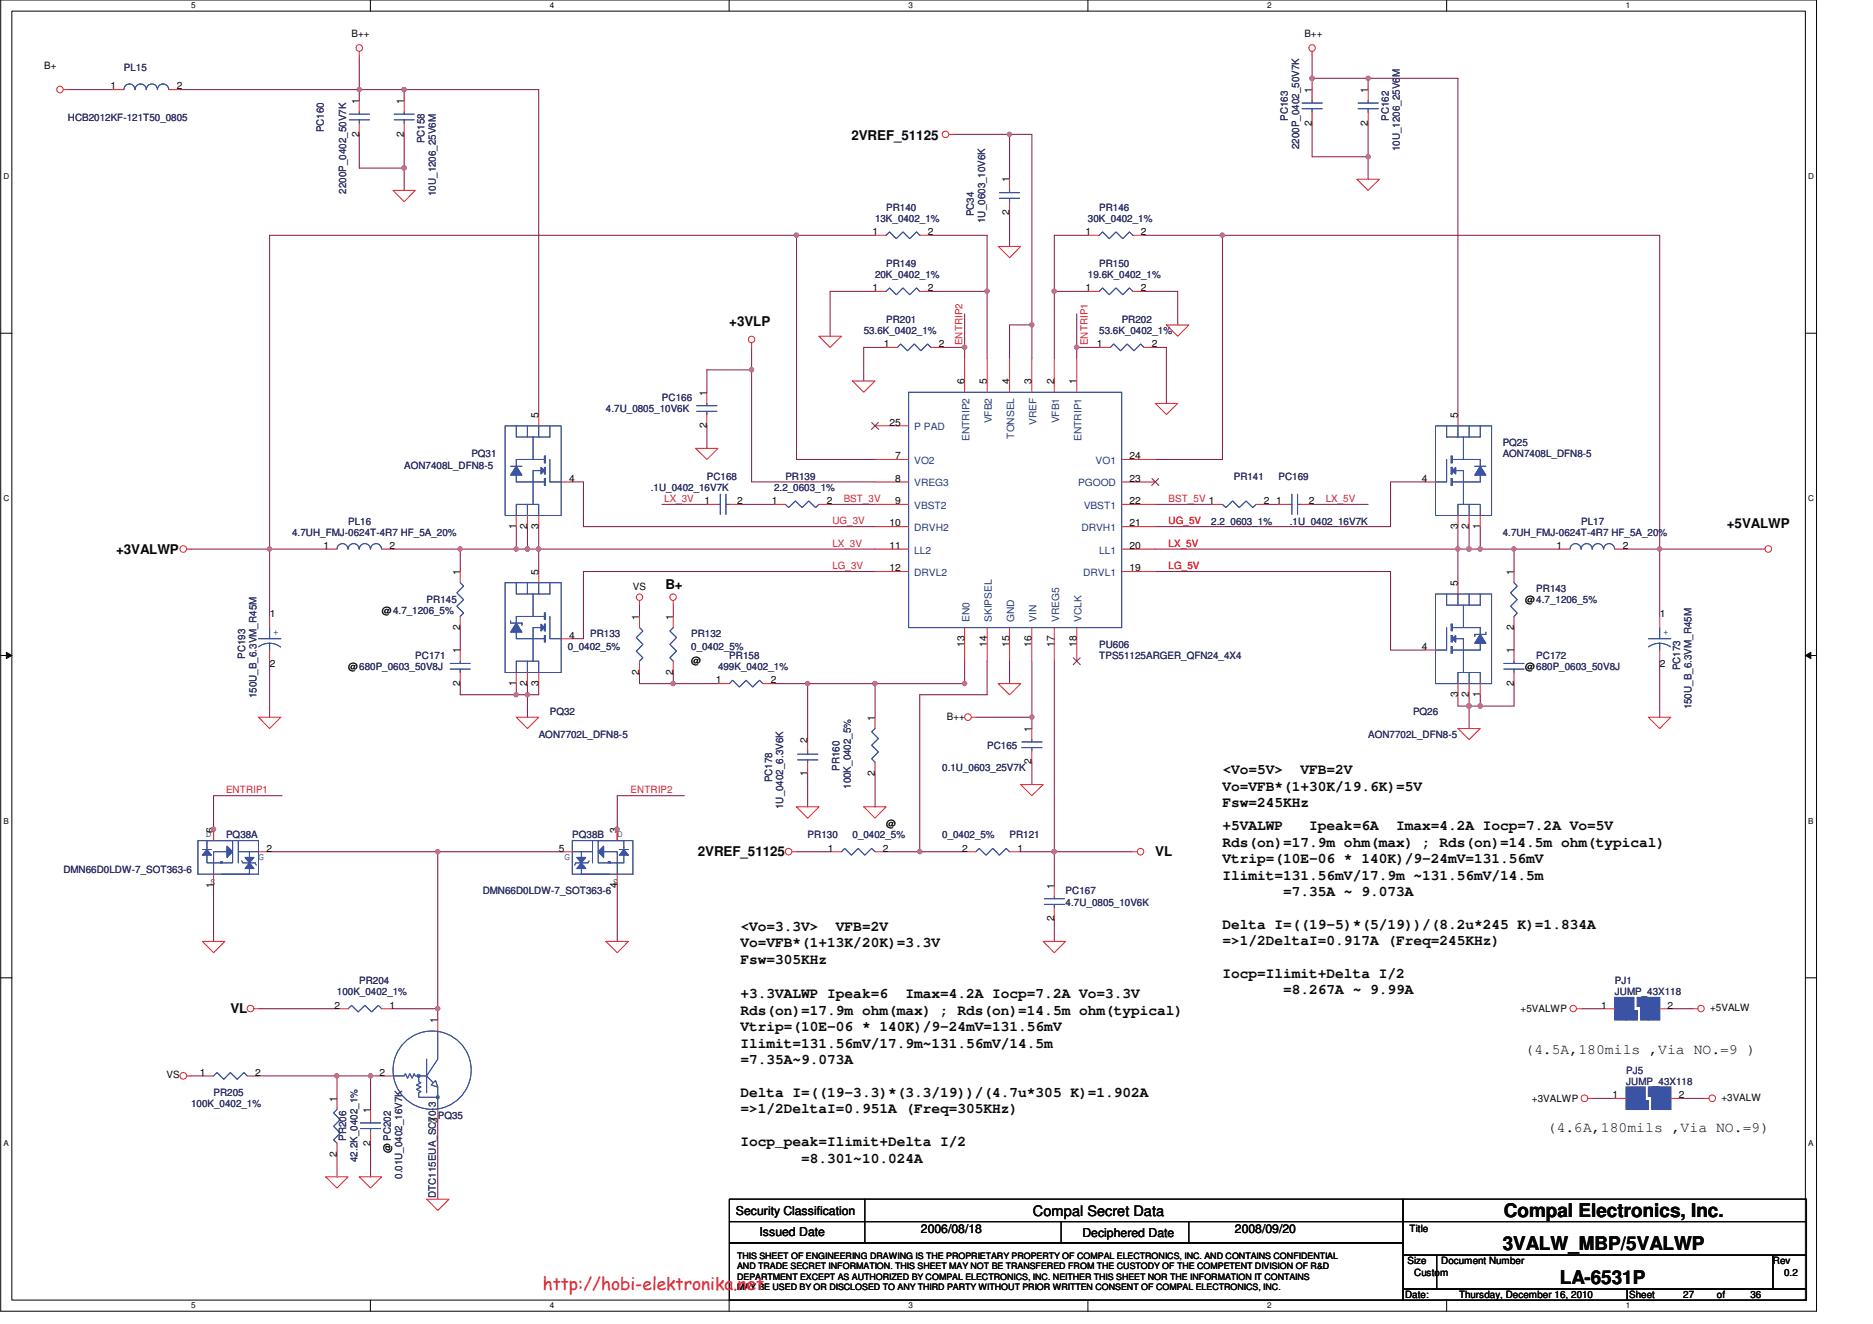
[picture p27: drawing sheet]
<svg xmlns="http://www.w3.org/2000/svg" width="420mm" height="297mm" viewBox="0 0 420 297" stroke-linecap="round" stroke-linejoin="round" font-family="sans-serif">
<defs><g id="words">
<g font-size="4.2" fill="#040505">
<text x="337.3" y="273">Compal Electronics, Inc.</text>
<text x="337.1" y="280.5">3VALW_MBP/5VALWP</text>
<text x="349.9" y="288.1">LA-6531P</text>
</g>
<text font-size="3.9" fill="#ed2024" x="121.7" y="289.4">http://hobi-elektronika.net</text>
<g font-size="3.3" fill="#040505">
<text x="274.2" y="173.7">&lt;Vo=5V&gt;</text>
<text x="291.8" y="173.7">VFB=2V</text>
<text x="274.2" y="177.4">Vo=VFB*(1+30K/19.6K)=5V</text>
<text x="274.2" y="181.1">Fsw=245KHz</text>
<text x="274.2" y="186.3">+5VALWP</text>
<text x="274.2" y="189.9">Rds(on)=17.9m ohm(max) ; Rds(on)=14.5m ohm(typical)</text>
<text x="293.7" y="186.3">Ipeak=6A</text>
<text x="313.2" y="186.3">Imax=4.2A Iocp=7.2A Vo=5V</text>
<text x="274.2" y="193.6">Vtrip=(10E-06 * 140K)/9-24mV=131.56mV</text>
<text x="274.2" y="197.3">Ilimit=131.56mV/17.9m ~131.56mV/14.5m</text>
<text x="287.9" y="201">=7.35A ~ 9.073A</text>
<text x="166.1" y="208.9">&lt;Vo=3.3V&gt;</text>
<text x="187.5" y="208.9">VFB=2V</text>
<text x="274.2" y="208.4">Delta I=((19-5)*(5/19))/(8.2u*245 K)=1.834A</text>
<text x="166.1" y="212.6">Vo=VFB*(1+13K/20K)=3.3V</text>
<text x="274.2" y="212.1">=&gt;1/2DeltaI=0.917A (Freq=245KHz)</text>
<text x="166.1" y="216.2">Fsw=305KHz</text>
<text x="274.2" y="219.4">Iocp=Ilimit+Delta I/2</text>
<text x="166.1" y="224">+3.3VALWP Ipeak=6</text>
<text x="166.1" y="227.7">Rds(on)=17.9m ohm(max) ; Rds(on)=14.5m ohm(typical)</text>
<text x="203.1" y="224">Imax=4.2A Iocp=7.2A Vo=3.3V</text>
<text x="287.9" y="223.1">=8.267A ~ 9.99A</text>
<text x="166.1" y="231.4">Vtrip=(10E-06 * 140K)/9-24mV=131.56mV</text>
<text x="166.1" y="235">Ilimit=131.56mV/17.9m~131.56mV/14.5m</text>
<text x="166.1" y="238.7">=7.35A~9.073A</text>
<text x="342.1" y="236.4">(4.5A,180mils ,Via NO.=9 )</text>
<text x="166.1" y="246.1">Delta I=((19-3.3)*(3.3/19))/(4.7u*305 K)=1.902A</text>
<text x="166.1" y="249.8">=&gt;1/2DeltaI=0.951A (Freq=305KHz)</text>
<text x="166.1" y="257.1">Iocp_peak=Ilimit+Delta I/2</text>
<text x="347.2" y="254">(4.6A,180mils ,Via NO.=9)</text>
<text x="179.7" y="260.8">=8.301~10.024A</text>
<text x="231.7" y="272.8">Compal Secret Data</text>
</g>
<g font-size="3" fill="#040505">
<text x="191" y="31.4">2VREF_51125</text>
<text x="163.6" y="73.2">+3VLP</text>
<text x="387.4" y="118.4">+5VALWP</text>
<text x="26" y="124.2">+3VALWP</text>
<text x="149.3" y="132.2">B+</text>
<text x="156.5" y="192.1">2VREF_51125</text>
<text x="259.2" y="192.1">VL</text>
<text x="51.7" y="227.3">VL</text>
</g>
<g font-size="2.8" fill="#040505">
<text x="165.1" y="272.5">Security Classification</text>
<text x="170.4" y="277.3">Issued Date</text>
<text x="206.6" y="276.6">2006/08/18</text>
<text x="242.8" y="277.6">Deciphered Date</text>
<text x="277" y="276.6">2008/09/20</text>
</g>
<g font-size="2.2" fill="#040505">
<text x="78.9" y="8.3">B++</text>
<text x="292.6" y="8.3">B++</text>
<text x="9.9" y="15.6">B+</text>
<text x="24.8" y="20.1">1</text>
<text x="39.7" y="20.1">2</text>
<text x="80.5" y="23.4" transform="rotate(-90 80.5 23.4)">1</text>
<text x="90.6" y="23.4" transform="rotate(-90 90.6 23.4)">1</text>
<text x="294.3" y="20.8" transform="rotate(-90 294.3 20.8)">1</text>
<text x="306.9" y="20.8" transform="rotate(-90 306.9 20.8)">1</text>
<text x="294.3" y="28.2" transform="rotate(-90 294.3 28.2)">2</text>
<text x="306.9" y="28.2" transform="rotate(-90 306.9 28.2)">2</text>
<text x="80.5" y="30.7" transform="rotate(-90 80.5 30.7)">2</text>
<text x="90.6" y="30.7" transform="rotate(-90 90.6 30.7)">2</text>
<text x="226.4" y="40.9" transform="rotate(-90 226.4 40.9)">1</text>
<text x="195.7" y="52.7">1</text>
<text x="208.1" y="52.7">2</text>
<text x="226.4" y="48.3" transform="rotate(-90 226.4 48.3)">2</text>
<text x="243.5" y="52.7">1</text>
<text x="255.9" y="52.7">2</text>
<text x="195.7" y="65.3">1</text>
<text x="208.1" y="65.3">2</text>
<text x="243.5" y="65.3">1</text>
<text x="255.9" y="65.3">2</text>
<text x="198.3" y="77.9">1</text>
<text x="210.6" y="77.9">2</text>
<text x="246" y="77.9">1</text>
<text x="258.4" y="77.9">2</text>
<text x="158.5" y="88.7" transform="rotate(-90 158.5 88.7)">1</text>
<text x="216.4" y="86.2" transform="rotate(-90 216.4 86.2)">6</text>
<text x="221.4" y="86.2" transform="rotate(-90 221.4 86.2)">5</text>
<text x="226.4" y="86.2" transform="rotate(-90 226.4 86.2)">4</text>
<text x="231.4" y="86.2" transform="rotate(-90 231.4 86.2)">3</text>
<text x="236.5" y="86.2" transform="rotate(-90 236.5 86.2)">2</text>
<text x="241.5" y="86.2" transform="rotate(-90 241.5 86.2)">1</text>
<text x="120.8" y="93.8" transform="rotate(-90 120.8 93.8)">5</text>
<text x="199.5" y="95.5">25</text>
<text x="327" y="93.8" transform="rotate(-90 327 93.8)">5</text>
<text x="158.5" y="96.1" transform="rotate(-90 158.5 96.1)">2</text>
<text x="200.8" y="103">7</text>
<text x="253.4" y="103">24</text>
<text x="127.7" y="108.1">4</text>
<text x="158" y="113.1">1</text>
<text x="165.4" y="113.1">2</text>
<text x="173.1" y="113.1">1</text>
<text x="185.5" y="113.1">2</text>
<text x="200.8" y="108.1">8</text>
<text x="200.8" y="113.1">9</text>
<text x="253.4" y="113.1">22</text>
<text x="253.4" y="108.1">23</text>
<text x="283.5" y="113.1">2</text>
<text x="286.3" y="113.1">1</text>
<text x="293.6" y="113.1">2</text>
<text x="319" y="108.1">4</text>
<text x="115.8" y="118.7" transform="rotate(-90 115.8 118.7)">1</text>
<text x="118.3" y="118.7" transform="rotate(-90 118.3 118.7)">2</text>
<text x="120.8" y="118.7" transform="rotate(-90 120.8 118.7)">3</text>
<text x="199.5" y="118.1">10</text>
<text x="253.4" y="118.1">21</text>
<text x="327" y="118.7" transform="rotate(-90 327 118.7)">3</text>
<text x="329.5" y="118.7" transform="rotate(-90 329.5 118.7)">2</text>
<text x="332" y="118.7" transform="rotate(-90 332 118.7)">1</text>
<text x="72.5" y="123.1">1</text>
<text x="87.4" y="123.1">2</text>
<text x="199.5" y="123.1">11</text>
<text x="253.4" y="123.1">20</text>
<text x="349.2" y="123.1">1</text>
<text x="364" y="123.1">2</text>
<text x="103.2" y="128.9" transform="rotate(-90 103.2 128.9)">1</text>
<text x="120.8" y="128.9" transform="rotate(-90 120.8 128.9)">5</text>
<text x="199.5" y="128.2">12</text>
<text x="253.4" y="128.2">19</text>
<text x="327" y="131.5" transform="rotate(-90 327 131.5)">5</text>
<text x="339.6" y="128.9" transform="rotate(-90 339.6 128.9)">1</text>
<text x="85.6" y="137.8">@4.7_1206_5%</text>
<text x="142" y="132.3">VS</text>
<text x="342.1" y="135.3">@4.7_1206_5%</text>
<text x="60.5" y="138.5">1</text>
<text x="103.2" y="141.4" transform="rotate(-90 103.2 141.4)">2</text>
<text x="127.7" y="143.3">4</text>
<text x="143.4" y="139" transform="rotate(-90 143.4 139)">1</text>
<text x="151" y="139" transform="rotate(-90 151 139)">1</text>
<text x="339.6" y="141.4" transform="rotate(-90 339.6 141.4)">2</text>
<text x="372.4" y="138.5">1</text>
<text x="60.5" y="149.6">2</text>
<text x="103.2" y="146.6" transform="rotate(-90 103.2 146.6)">1</text>
<text x="155.1" y="148.9">@</text>
<text x="216.4" y="145.1" transform="rotate(-90 216.4 145.1)">13</text>
<text x="221.4" y="145.1" transform="rotate(-90 221.4 145.1)">14</text>
<text x="226.4" y="145.1" transform="rotate(-90 226.4 145.1)">15</text>
<text x="231.4" y="145.1" transform="rotate(-90 231.4 145.1)">16</text>
<text x="236.5" y="145.1" transform="rotate(-90 236.5 145.1)">17</text>
<text x="241.5" y="145.1" transform="rotate(-90 241.5 145.1)">18</text>
<text x="319" y="145.8">4</text>
<text x="339.6" y="146.6" transform="rotate(-90 339.6 146.6)">1</text>
<text x="372.4" y="149.6">2</text>
<text x="78.1" y="150.4">@680P_0603_50V8J</text>
<text x="103.2" y="153.9" transform="rotate(-90 103.2 153.9)">2</text>
<text x="115.8" y="153.9" transform="rotate(-90 115.8 153.9)">1</text>
<text x="118.3" y="153.9" transform="rotate(-90 118.3 153.9)">2</text>
<text x="120.8" y="153.9" transform="rotate(-90 120.8 153.9)">3</text>
<text x="143.4" y="151.4" transform="rotate(-90 143.4 151.4)">2</text>
<text x="151" y="151.4" transform="rotate(-90 151 151.4)">2</text>
<text x="160.6" y="153.3">1</text>
<text x="172.9" y="153.3">2</text>
<text x="339.6" y="153.9" transform="rotate(-90 339.6 153.9)">2</text>
<text x="342.1" y="150.4">@680P_0603_50V8J</text>
<text x="196.2" y="161.7" transform="rotate(-90 196.2 161.7)">1</text>
<text x="212.4" y="161.5">B++</text>
<text x="327" y="156.4" transform="rotate(-90 327 156.4)">3</text>
<text x="329.5" y="156.4" transform="rotate(-90 329.5 156.4)">2</text>
<text x="332" y="156.4" transform="rotate(-90 332 156.4)">1</text>
<text x="181.1" y="166.7" transform="rotate(-90 181.1 166.7)">2</text>
<text x="231.4" y="164.2" transform="rotate(-90 231.4 164.2)">1</text>
<text x="231.4" y="171.5" transform="rotate(-90 231.4 171.5)">2</text>
<text x="181.1" y="174" transform="rotate(-90 181.1 174)">1</text>
<text x="196.2" y="174" transform="rotate(-90 196.2 174)">2</text>
<text x="198.8" y="185.6">@</text>
<text x="47.9" y="186.8" transform="rotate(-90 47.9 186.8)">6</text>
<text x="59.8" y="191.1">2</text>
<text x="125.3" y="191.1">5</text>
<text x="138.4" y="186.8" transform="rotate(-90 138.4 186.8)">3</text>
<text x="185.7" y="191.1">1</text>
<text x="198.1" y="191.1">2</text>
<text x="215.8" y="191.1">2</text>
<text x="228.2" y="191.1">1</text>
<text x="47.9" y="199.2" transform="rotate(-90 47.9 199.2)">1</text>
<text x="138.4" y="199.2" transform="rotate(-90 138.4 199.2)">4</text>
<text x="236.5" y="199.4" transform="rotate(-90 236.5 199.4)">1</text>
<text x="236.5" y="206.7" transform="rotate(-90 236.5 206.7)">2</text>
<text x="75" y="226.3">2</text>
<text x="87.4" y="226.3">1</text>
<text x="341.1" y="227.1">+5VALWP</text>
<text x="359.2" y="226.3">1</text>
<text x="374.1" y="226.3">2</text>
<text x="383.6" y="226.8">+5VALW</text>
<text x="98.2" y="229.5" transform="rotate(-90 98.2 229.5)">1</text>
<text x="37.4" y="241.9">VS</text>
<text x="44.9" y="241.3">1</text>
<text x="57.2" y="241.3">2</text>
<text x="85.1" y="241.3">2</text>
<text x="75.6" y="247.1" transform="rotate(-90 75.6 247.1)">1</text>
<text x="83.1" y="249.7" transform="rotate(-90 83.1 249.7)">1</text>
<text x="98.2" y="252" transform="rotate(-90 98.2 252)">3</text>
<text x="343.7" y="247.2">+3VALWP</text>
<text x="361.7" y="246.4">1</text>
<text x="376.6" y="246.4">2</text>
<text x="386.2" y="246.9">+3VALW</text>
<text x="83.1" y="257" transform="rotate(-90 83.1 257)">2</text>
<text x="75.6" y="259.5" transform="rotate(-90 75.6 259.5)">2</text>
<text x="87.7" y="258.7" transform="rotate(-90 87.7 258.7)">@ PC202</text>
<text x="316.2" y="276.4">Title</text>
<text x="315.7" y="283.6">Size</text>
<text x="317.2" y="286.2">Custom</text>
<text x="323.3" y="283.6">Document Number</text>
<text x="397.7" y="283.6">Rev</text>
<text x="400.2" y="286.2">0.2</text>
<text x="315.2" y="291.2">Date:</text>
<text x="327.3" y="291.2">Thursday, December 16, 2010</text>
<text x="365.5" y="291.2">Sheet</text>
<text x="377.6" y="291.2">27</text>
<text x="385.1" y="291.2">of</text>
<text x="392.7" y="291.2">36</text>
</g>
<g font-size="2.2" fill="#2d2d72">
<text x="27.8" y="15.8">PL15</text>
<text x="15.2" y="27.2">HCB2012KF-121T50_0805</text>
<text x="72.6" y="29.7" transform="rotate(-90 72.6 29.7)">PC160</text>
<text x="288.9" y="27.1" transform="rotate(-90 288.9 27.1)">PC163</text>
<text x="311.5" y="27.1" transform="rotate(-90 311.5 27.1)">PC162</text>
<text x="95.2" y="32.2" transform="rotate(-90 95.2 32.2)">PC158</text>
<text x="291.4" y="33.4" transform="rotate(-90 291.4 33.4)">2200P_0402_50V7K</text>
<text x="314" y="34" transform="rotate(-90 314 34)">10U_1206_25V6M</text>
<text x="77.7" y="43.5" transform="rotate(-90 77.7 43.5)">2200P_0402_50V7K</text>
<text x="97.8" y="44" transform="rotate(-90 97.8 44)">10U_1206_25V6M</text>
<text x="198.8" y="47.3">PR140</text>
<text x="246.6" y="47.3">PR146</text>
<text x="196.3" y="49.8">13K_0402_1%</text>
<text x="218.5" y="48.5" transform="rotate(-90 218.5 48.5)">PC34</text>
<text x="221" y="50" transform="rotate(-90 221 50)">1U_0603_10V6K</text>
<text x="244" y="49.8">30K_0402_1%</text>
<text x="198.8" y="59.9">PR149</text>
<text x="246.6" y="59.9">PR150</text>
<text x="196.3" y="62.4">20K_0402_1%</text>
<text x="244" y="62.4">19.6K_0402_1%</text>
<text x="193.7" y="74.9">53.6K_0402_1%</text>
<text x="198.8" y="72.4">PR201</text>
<text x="246.6" y="74.9">53.6K_0402_1%</text>
<text x="251.6" y="72.4">PR202</text>
<text x="135.9" y="92.5">4.7U_0805_10V6K</text>
<text x="148.5" y="90">PC166</text>
<text x="337.1" y="100.1">PQ25</text>
<text x="90.7" y="105.1">AON7408L_DFN8-5</text>
<text x="105.7" y="102.6">PQ31</text>
<text x="158.6" y="107.6">PC168</text>
<text x="176.2" y="107.6">PR139</text>
<text x="276.8" y="107.6">PR141</text>
<text x="286.8" y="107.6">PC169</text>
<text x="337.1" y="102.6">AON7408L_DFN8-5</text>
<text x="146" y="110.2">.1U_0402_16V7K</text>
<text x="173.6" y="110.2">2.2_0603_1%</text>
<text x="78.1" y="117.7">PL16</text>
<text x="271.7" y="117.7">2.2_0603_1%</text>
<text x="289.3" y="117.7">.1U_0402_16V7K</text>
<text x="354.7" y="117.7">PL17</text>
<text x="65.5" y="120.2">4.7UH_FMJ-0624T-4R7 HF_5A_20%</text>
<text x="337.1" y="120.2">4.7UH_FMJ-0624T-4R7 HF_5A_20%</text>
<text x="95.7" y="135.3">PR145</text>
<text x="344.6" y="132.8">PR143</text>
<text x="132.4" y="142.8">PR133</text>
<text x="155.1" y="142.8">PR132</text>
<text x="55" y="147.8" transform="rotate(-90 55 147.8)">PC193</text>
<text x="93.2" y="147.9">PC171</text>
<text x="127.4" y="145.8">0_0402_5%</text>
<text x="155.1" y="145.8">0_0402_5%</text>
<text x="163.6" y="147.9">PR158</text>
<text x="246.6" y="145.3">PU606</text>
<text x="246.6" y="147.9">TPS51125ARGER_QFN24_4X4</text>
<text x="344.6" y="147.9">PC172</text>
<text x="161.1" y="150.4">499K_0402_1%</text>
<text x="376.9" y="150.4" transform="rotate(-90 376.9 150.4)">PC173</text>
<text x="57.5" y="156.6" transform="rotate(-90 57.5 156.6)">150U_B_6.3VM_R45M</text>
<text x="123.3" y="160.4">PQ32</text>
<text x="317" y="160.4">PQ26</text>
<text x="379.4" y="159.2" transform="rotate(-90 379.4 159.2)">150U_B_6.3VM_R45M</text>
<text x="120.9" y="165.5">AON7702L_DFN8-5</text>
<text x="221.4" y="168">PC165</text>
<text x="306.9" y="165.5">AON7702L_DFN8-5</text>
<text x="188.3" y="173" transform="rotate(-90 188.3 173)">PR160</text>
<text x="211.4" y="173">0.1U_0603_25V7K</text>
<text x="173.2" y="175.5" transform="rotate(-90 173.2 175.5)">PC178</text>
<text x="190.8" y="177" transform="rotate(-90 190.8 177)">100K_0402_5%</text>
<text x="175.7" y="181.5" transform="rotate(-90 175.7 181.5)">1U_0402_6.3V6K</text>
<text x="50.7" y="188.1">PQ38A</text>
<text x="128.4" y="188.1">PQ38B</text>
<text x="181.2" y="188.1">PR130</text>
<text x="191.2" y="188.1">0_0402_5%</text>
<text x="211.4" y="188.1">0_0402_5%</text>
<text x="226.5" y="188.1">PR121</text>
<text x="14.2" y="195.9">DMN66D0LDW-7_SOT363-6</text>
<text x="108.3" y="200.7">DMN66D0LDW-7_SOT363-6</text>
<text x="239" y="200.7">PC167</text>
<text x="239" y="203.2">4.7U_0805_10V6K</text>
<text x="80.6" y="220.8">PR204</text>
<text x="362.2" y="220.8">PJ1</text>
<text x="75.6" y="223.3">100K_0402_1%</text>
<text x="362.2" y="223.3">JUMP_43X118</text>
<text x="47.9" y="245.9">PR205</text>
<text x="364.8" y="240.9">PJ5</text>
<text x="364.8" y="243.4">JUMP_43X118</text>
<text x="42.9" y="248.5">100K_0402_1%</text>
<text x="98.2" y="251">PQ35</text>
<text x="77.7" y="256" transform="rotate(-90 77.7 256)">PR206</text>
<text x="80.2" y="260.7" transform="rotate(-90 80.2 260.7)">42.2K_0402_1%</text>
<text x="90.2" y="264.5" transform="rotate(-90 90.2 264.5)">0.01U_0402_16V7K</text>
<text x="97.8" y="268.8" transform="rotate(-90 97.8 268.8)">DTC115EUA_SC70-3</text>
</g>
<g font-size="2.2" fill="#ec2426">
<text x="215.9" y="77.4" transform="rotate(-90 215.9 77.4)">ENTRIP2</text>
<text x="244" y="77.4" transform="rotate(-90 244 77.4)">ENTRIP1</text>
<text x="149" y="112.6">LX_3V</text>
<text x="189.3" y="112.6">BST_3V</text>
<text x="262.2" y="112.6">BST_5V 1</text>
<text x="297.4" y="112.6">LX_5V</text>
<text x="186.7" y="117.6">UG_3V</text>
<text x="262.2" y="117.6">UG_5V</text>
<text x="186.7" y="122.7">LX_3V</text>
<text x="262.2" y="122.7">LX_5V</text>
<text x="186.7" y="127.7">LG_3V</text>
<text x="262.2" y="127.7">LG_5V</text>
<text x="50.7" y="178">ENTRIP1</text>
<text x="141.5" y="178">ENTRIP2</text>
</g>
<g font-size="2.2" fill="#1d437e">
<text x="222.5" y="95" transform="rotate(-90 222.5 95)">VFB2</text>
<text x="232.5" y="95.4" transform="rotate(-90 232.5 95.4)">VREF</text>
<text x="237.6" y="95" transform="rotate(-90 237.6 95)">VFB1</text>
<text x="205.1" y="96.6">P PAD</text>
<text x="217.5" y="98.9" transform="rotate(-90 217.5 98.9)">ENTRIP2</text>
<text x="227.5" y="98.4" transform="rotate(-90 227.5 98.4)">TONSEL</text>
<text x="242.6" y="98.9" transform="rotate(-90 242.6 98.9)">ENTRIP1</text>
<text x="205.1" y="104.1">VO2</text>
<text x="245.8" y="104.1">VO1</text>
<text x="205.1" y="109.1">VREG3</text>
<text x="241.8" y="109.1">PGOOD</text>
<text x="205.1" y="114.2">VBST2</text>
<text x="205.1" y="119.2">DRVH2</text>
<text x="242.6" y="119.2">DRVH1</text>
<text x="243.1" y="114.2">VBST1</text>
<text x="205.1" y="124.2">LL2</text>
<text x="246.5" y="124.2">LL1</text>
<text x="205.1" y="129.2">DRVL2</text>
<text x="243" y="129.2">DRVL1</text>
<text x="217.5" y="139.5" transform="rotate(-90 217.5 139.5)">EN0</text>
<text x="222.5" y="139.5" transform="rotate(-90 222.5 139.5)">SKIPSEL</text>
<text x="227.5" y="139.5" transform="rotate(-90 227.5 139.5)">GND</text>
<text x="232.5" y="139.5" transform="rotate(-90 232.5 139.5)">VIN</text>
<text x="237.6" y="139.5" transform="rotate(-90 237.6 139.5)">VREG5</text>
<text x="242.6" y="139.5" transform="rotate(-90 242.6 139.5)">VCLK</text>
</g>
<g font-size="2.2" fill="#3a53a4">
<text x="61.2" y="142.4">+</text>
<text x="373.1" y="142.4">+</text>
<text x="46.2" y="187.9">D</text>
<text x="138.5" y="187.9">D</text>
<text x="58" y="192.9">G</text>
<text x="126.6" y="192.9">G</text>
<text x="47.1" y="198.5">S</text>
<text x="137.4" y="198.5">S</text>
</g>
<g font-size="2" fill="#040505">
<text x="165.3" y="282.4">THIS SHEET OF ENGINEERING DRAWING IS THE PROPRIETARY PROPERTY OF COMPAL ELECTRONICS, INC. AND CONTAINS CONFIDENTIAL</text>
<text x="165.3" y="284.8">AND TRADE SECRET INFORMATION. THIS SHEET MAY NOT BE TRANSFERED FROM THE CUSTODY OF THE COMPETENT DIVISION OF R&amp;D</text>
<text x="165.3" y="287.1">DEPARTMENT EXCEPT AS AUTHORIZED BY COMPAL ELECTRONICS, INC. NEITHER THIS SHEET NOR THE INFORMATION IT CONTAINS</text>
<text x="165.3" y="289.4">MAY BE USED BY OR DISCLOSED TO ANY THIRD PARTY WITHOUT PRIOR WRITTEN CONSENT OF COMPAL ELECTRONICS, INC.</text>
</g>
<g font-size="1.8" fill="#040505">
<text x="42.9" y="1.9">5</text>
<text x="123.3" y="1.9">4</text>
<text x="203.8" y="1.9">3</text>
<text x="284.3" y="1.9">2</text>
<text x="364.7" y="1.9">1</text>
<text x=".8" y="40.2">D</text>
<text x="405.6" y="40.2">D</text>
<text x=".8" y="112.5">C</text>
<text x="405.6" y="112.5">C</text>
<text x=".8" y="184.8">B</text>
<text x="405.6" y="184.8">B</text>
<text x=".8" y="257.1">A</text>
<text x="405.6" y="257.1">A</text>
<text x="42.9" y="293.5">5</text>
<text x="123.3" y="293.5">4</text>
<text x="203.8" y="293.5">3</text>
<text x="284.3" y="293.5">2</text>
<text x="364.7" y="293.5">1</text>
</g>
</g></defs>
<path d="M.2 0h407.3v294.2h-407.3zM2.7 2.5h402.3v289.2h-402.3z" fill="none" stroke="#040505" stroke-width=".22"/>
<g fill="#fff">
<path d="M42.9 .3h.9v1.9h-.9z"/>
<path d="M42.9 291.9h.9v2h-.9z"/>
</g>
<path d="M83.1 0v2.5M83.1 291.7v2.5" fill="none" stroke="#040505" stroke-width=".22"/>
<g fill="#fff">
<path d="M123.3 .3h1v1.9h-1z"/>
<path d="M123.3 291.9h1v2h-1z"/>
</g>
<path d="M163.6 0v2.5M163.6 291.7v2.5" fill="none" stroke="#040505" stroke-width=".22"/>
<g fill="#fff">
<path d="M203.8 .3h1v1.9h-1z"/>
<path d="M203.8 291.9h1v2h-1z"/>
</g>
<path d="M244 0v2.5M244 291.7v2.5" fill="none" stroke="#040505" stroke-width=".22"/>
<g fill="#fff">
<path d="M284.3 .3h.9v1.9h-.9z"/>
<path d="M284.3 291.9h.9v2h-.9z"/>
</g>
<path d="M324.5 0v2.5M324.5 291.7v2.5" fill="none" stroke="#040505" stroke-width=".22"/>
<g fill="#fff">
<path d="M364.7 .3h1v1.9h-1z"/>
<path d="M364.7 291.9h1v2h-1z"/>
<path d="M.8 38.6h1.3v2h-1.3z"/>
<path d="M405.6 38.6h1.3v2h-1.3z"/>
<path d="M.8 110.9h1.3v2h-1.3z"/>
<path d="M405.6 110.9h1.3v2h-1.3z"/>
</g>
<path d="M.2 74.8h2.5M405 74.8h2.5" fill="none" stroke="#040505" stroke-width=".22"/>
<g fill="#fff">
<path d="M.8 183.2h1.2v2h-1.2z"/>
<path d="M405.6 183.2h1.2v2h-1.2z"/>
</g>
<path d="M.2 147.1h2.5M405 147.1h2.5" fill="none" stroke="#040505" stroke-width=".22"/>
<path d="M1.4 146.3l1.3 .8-1.3 .6z" fill="#040505"/>
<path d="M1.4 146.3l1.3 .8-1.3 .6z" fill="none" stroke="#040505" stroke-width=".22"/>
<path d="M405 147.1l1.2-.8v1.4z" fill="#040505"/>
<path d="M405 147.1l1.2-.8v1.4z" fill="none" stroke="#040505" stroke-width=".22"/>
<g fill="#fff">
<path d="M.8 255.5h1.2v2h-1.2z"/>
<path d="M405.6 255.5h1.2v2h-1.2z"/>
</g>
<path d="M.2 219.4h2.5M405 219.4h2.5" fill="none" stroke="#040505" stroke-width=".22"/>
<path d="M221.4 52.8v12.6h-12.5M151 153.4h10.1M354.7 226.3h5M374.8 226.3h5M357.2 246.4h5M377.3 246.4h5" fill="none" stroke="#7f1542" stroke-width=".22"/>
<circle cx="151" cy="153.3" r=".48" fill="#b8529f"/>
<circle cx="151" cy="153.3" r=".48" fill="none" stroke="#b8529f" stroke-width=".22"/>
<path d="M306.9 27.6v12.6" fill="none" stroke="#7f1542" stroke-width=".22"/>
<circle cx="306.9" cy="35.2" r=".48" fill="#b8529f"/>
<circle cx="306.9" cy="35.2" r=".48" fill="none" stroke="#b8529f" stroke-width=".22"/>
<path d="M181.2 173.5v7.5M83.1 241.4v7.5" fill="none" stroke="#7f1542" stroke-width=".22"/>
<circle cx="83.1" cy="241.4" r=".49" fill="#b8529f"/>
<circle cx="83.1" cy="241.4" r=".49" fill="none" stroke="#b8529f" stroke-width=".22"/>
<path d="M259.2 113.2h12.5M130.9 128.2h65.4M329.6 155.9v2.5M75.6 241.4h7.5M75.6 259v5M83.1 256.5v7.5" fill="none" stroke="#7f1542" stroke-width=".22"/>
<circle cx="329.5" cy="158.4" r=".49" fill="#b8529f"/>
<circle cx="329.5" cy="158.4" r=".49" fill="none" stroke="#b8529f" stroke-width=".22"/>
<path d="M130.9 118.2h65.4M329.6 158.4v5M332.1 155.9v2.5" fill="none" stroke="#7f1542" stroke-width=".22"/>
<circle cx="329.5" cy="158.4" r=".49" fill="#b8529f"/>
<circle cx="329.5" cy="158.4" r=".49" fill="none" stroke="#b8529f" stroke-width=".22"/>
<path d="M306.9 17.6h20.2M15.2 20.1h10.1M211.4 77.9h5v2.5M158.6 95.5v5.1M166.1 113.2h7.5M120.9 123.2v5M259.2 123.2h67.9" fill="none" stroke="#7f1542" stroke-width=".22"/>
<circle cx="306.9" cy="17.6" r=".47" fill="#b8529f"/>
<circle cx="306.9" cy="17.6" r=".47" fill="none" stroke="#b8529f" stroke-width=".22"/>
<path d="M256.6 52.8h17.6M196.3 65.4h-10.1v10M198.8 77.9h-5.1v7.6M158.6 83h10M120.9 123.2h75.4" fill="none" stroke="#7f1542" stroke-width=".22"/>
<circle cx="120.8" cy="123.2" r=".49" fill="#b8529f"/>
<circle cx="120.8" cy="123.2" r=".49" fill="none" stroke="#b8529f" stroke-width=".22"/>
<path d="M120.9 20.1v72.9M213.9 30.1h12.6v10.1M226.5 47.8v7.5M168.6 77.9v5.1M158.6 83v5M130.9 128.2v15.1M372.3 123.2v15.1" fill="none" stroke="#7f1542" stroke-width=".22"/>
<circle cx="226.4" cy="30.1" r=".47" fill="#b8529f"/>
<circle cx="226.4" cy="30.1" r=".47" fill="none" stroke="#b8529f" stroke-width=".22"/>
<path d="M236.5 191.1v7.5" fill="none" stroke="#7f1542" stroke-width=".22"/>
<circle cx="236.5" cy="191.1" r=".49" fill="#b8529f"/>
<circle cx="236.5" cy="191.1" r=".49" fill="none" stroke="#b8529f" stroke-width=".22"/>
<path d="M90.7 37.7v5M261.7 77.9v12.6M259.2 103.1h15M218.9 160.9h12.6M236.5 206.2v5" fill="none" stroke="#7f1542" stroke-width=".22"/>
<circle cx="90.7" cy="37.7" r=".48" fill="#b8529f"/>
<circle cx="90.7" cy="37.7" r=".48" fill="none" stroke="#b8529f" stroke-width=".22"/>
<path d="M236.5 52.8v27.6M236.5 65.4h7.5M196.3 153.4v7.5M372.3 148.3v12.6M58 226.3h17.6" fill="none" stroke="#7f1542" stroke-width=".22"/>
<circle cx="236.5" cy="65.3" r=".49" fill="#b8529f"/>
<circle cx="236.5" cy="65.3" r=".49" fill="none" stroke="#b8529f" stroke-width=".22"/>
<path d="M118.3 155.9v5" fill="none" stroke="#7f1542" stroke-width=".22"/>
<circle cx="118.3" cy="155.9" r=".47" fill="#b8529f"/>
<circle cx="118.3" cy="155.9" r=".47" fill="none" stroke="#b8529f" stroke-width=".22"/>
<path d="M274.2 52.8v50.3M128.4 108.1h2.5M364.8 123.2h7.5" fill="none" stroke="#7f1542" stroke-width=".22"/>
<circle cx="274.2" cy="52.8" r=".49" fill="#b8529f"/>
<circle cx="274.2" cy="52.8" r=".49" fill="none" stroke="#b8529f" stroke-width=".22"/>
<path d="M60.5 52.8h118.2M236.5 52.8h7.5M274.2 52.8h98.1M256.6 65.4h7.6v7.5M259.2 77.9h2.5M311.9 108.1v10.1h-52.7M329.6 123.2h-2.5v7.5M339.6 123.2h10.1M120.9 153.4v2.5h-2.6M128.4 143.3h2.5M196.3 173.5v7.5" fill="none" stroke="#7f1542" stroke-width=".22"/>
<circle cx="329.5" cy="123.2" r=".49" fill="#b8529f"/>
<circle cx="329.5" cy="123.2" r=".49" fill="none" stroke="#b8529f" stroke-width=".22"/>
<circle cx="327" cy="123.2" r=".48" fill="#b8529f"/>
<circle cx="327" cy="123.2" r=".48" fill="none" stroke="#b8529f" stroke-width=".22"/>
<path d="M80.6 37.7h10.1M231.5 30.1v42.8M178.7 52.8h17.6M372.3 52.8v70.4M148.5 113.2h10.1M294.3 113.2h12.6M311.9 108.1h7.6M118.3 153.4v2.5h-2.5M221.4 148.3v7.6h-15.1M231.5 148.3v12.6M231.5 171v5" fill="none" stroke="#7f1542" stroke-width=".22"/>
<circle cx="90.7" cy="37.7" r=".48" fill="#b8529f"/>
<circle cx="90.7" cy="37.7" r=".48" fill="none" stroke="#b8529f" stroke-width=".22"/>
<path d="M216.4 70.4v7.5M186.2 113.2h10.1" fill="none" stroke="#7f1542" stroke-width=".22"/>
<circle cx="216.4" cy="77.9" r=".49" fill="#b8529f"/>
<circle cx="216.4" cy="77.9" r=".49" fill="none" stroke="#b8529f" stroke-width=".22"/>
<path d="M98.2 191.1v35.2" fill="none" stroke="#7f1542" stroke-width=".22"/>
<circle cx="98.2" cy="226.3" r=".48" fill="#b8529f"/>
<circle cx="98.2" cy="226.3" r=".48" fill="none" stroke="#b8529f" stroke-width=".22"/>
<circle cx="98.2" cy="191.1" r=".49" fill="#b8529f"/>
<circle cx="98.2" cy="191.1" r=".49" fill="none" stroke="#b8529f" stroke-width=".22"/>
<path d="M306.9 17.6v2.5M90.7 20.1v2.5M226.5 30.1h5M178.7 52.8v50.3M60.5 123.2v15.1M259.2 128.2h52.7" fill="none" stroke="#7f1542" stroke-width=".22"/>
<circle cx="178.7" cy="52.8" r=".49" fill="#b8529f"/>
<circle cx="178.7" cy="52.8" r=".49" fill="none" stroke="#b8529f" stroke-width=".22"/>
<path d="M231.5 72.9v7.5M120.9 118.2v5M178.7 103.1h17.6M311.9 128.2v17.6" fill="none" stroke="#7f1542" stroke-width=".22"/>
<circle cx="231.5" cy="72.9" r=".48" fill="#b8529f"/>
<circle cx="231.5" cy="72.9" r=".48" fill="none" stroke="#b8529f" stroke-width=".22"/>
<path d="M80.6 30.1v7.6M90.7 30.1v7.6M246.6 77.9h-5.1v2.5M118.3 118.2v5" fill="none" stroke="#7f1542" stroke-width=".22"/>
<circle cx="118.3" cy="123.2" r=".48" fill="#b8529f"/>
<circle cx="118.3" cy="123.2" r=".48" fill="none" stroke="#b8529f" stroke-width=".22"/>
<path d="M241.5 70.4v7.5" fill="none" stroke="#7f1542" stroke-width=".22"/>
<circle cx="241.5" cy="77.9" r=".49" fill="#b8529f"/>
<circle cx="241.5" cy="77.9" r=".49" fill="none" stroke="#b8529f" stroke-width=".22"/>
<path d="M168.6 83v25.1" fill="none" stroke="#7f1542" stroke-width=".22"/>
<circle cx="168.6" cy="82.9" r=".48" fill="#b8529f"/>
<circle cx="168.6" cy="82.9" r=".48" fill="none" stroke="#b8529f" stroke-width=".22"/>
<path d="M115.8 118.2v5M168.6 108.1h27.7M329.6 118.2v5M75.6 241.4v5" fill="none" stroke="#7f1542" stroke-width=".22"/>
<circle cx="75.5" cy="241.4" r=".48" fill="#b8529f"/>
<circle cx="75.5" cy="241.4" r=".48" fill="none" stroke="#b8529f" stroke-width=".22"/>
<path d="M294.3 27.6v7.6M231.5 72.9h-5v7.5M332.1 118.2v5M60.5 123.2h12.6M60.5 148.3v12.6M329.6 158.4h2.5" fill="none" stroke="#7f1542" stroke-width=".22"/>
<circle cx="332" cy="158.4" r=".48" fill="#b8529f"/>
<circle cx="332" cy="158.4" r=".48" fill="none" stroke="#b8529f" stroke-width=".22"/>
<circle cx="329.5" cy="158.4" r=".49" fill="#b8529f"/>
<circle cx="329.5" cy="158.4" r=".49" fill="none" stroke="#b8529f" stroke-width=".22"/>
<path d="M115.8 123.2h2.5" fill="none" stroke="#7f1542" stroke-width=".22"/>
<circle cx="118.3" cy="123.2" r=".48" fill="#b8529f"/>
<circle cx="118.3" cy="123.2" r=".48" fill="none" stroke="#b8529f" stroke-width=".22"/>
<circle cx="115.8" cy="123.2" r=".49" fill="#b8529f"/>
<circle cx="115.8" cy="123.2" r=".49" fill="none" stroke="#b8529f" stroke-width=".22"/>
<path d="M208.9 52.8h12.5M327.1 118.2v5M231.5 160.9v2.5" fill="none" stroke="#7f1542" stroke-width=".22"/>
<circle cx="231.5" cy="160.9" r=".48" fill="#b8529f"/>
<circle cx="231.5" cy="160.9" r=".48" fill="none" stroke="#b8529f" stroke-width=".22"/>
<path d="M221.4 65.4v15M226.5 148.3v5.1M327.1 155.9v2.5" fill="none" stroke="#7f1542" stroke-width=".22"/>
<circle cx="221.4" cy="65.3" r=".49" fill="#b8529f"/>
<circle cx="221.4" cy="65.3" r=".49" fill="none" stroke="#b8529f" stroke-width=".22"/>
<path d="M118.3 123.2h2.6M88.2 226.3h10M42.9 241.4h2.5" fill="none" stroke="#7f1542" stroke-width=".22"/>
<circle cx="120.8" cy="123.2" r=".49" fill="#b8529f"/>
<circle cx="120.8" cy="123.2" r=".49" fill="none" stroke="#b8529f" stroke-width=".22"/>
<circle cx="118.3" cy="123.2" r=".48" fill="#b8529f"/>
<circle cx="118.3" cy="123.2" r=".48" fill="none" stroke="#b8529f" stroke-width=".22"/>
<path d="M103.2 123.2h12.6" fill="none" stroke="#7f1542" stroke-width=".22"/>
<circle cx="103.2" cy="123.2" r=".49" fill="#b8529f"/>
<circle cx="103.2" cy="123.2" r=".49" fill="none" stroke="#b8529f" stroke-width=".22"/>
<path d="M88.2 123.2h15M332.1 123.2h7.5M103.2 153.4v2.5M115.8 153.4v2.5M339.6 140.8v5M83.1 241.4h2.5" fill="none" stroke="#7f1542" stroke-width=".22"/>
<circle cx="332" cy="123.2" r=".48" fill="#b8529f"/>
<circle cx="332" cy="123.2" r=".48" fill="none" stroke="#b8529f" stroke-width=".22"/>
<path d="M332.1 158.4h7.5" fill="none" stroke="#7f1542" stroke-width=".22"/>
<circle cx="332" cy="158.4" r=".48" fill="#b8529f"/>
<circle cx="332" cy="158.4" r=".48" fill="none" stroke="#b8529f" stroke-width=".22"/>
<path d="M103.2 123.2v5M103.2 155.9h12.6M339.6 153.4v5" fill="none" stroke="#7f1542" stroke-width=".22"/>
<circle cx="115.8" cy="155.9" r=".48" fill="#b8529f"/>
<circle cx="115.8" cy="155.9" r=".48" fill="none" stroke="#b8529f" stroke-width=".22"/>
<path d="M339.6 123.2v5M103.2 140.8v5" fill="none" stroke="#7f1542" stroke-width=".22"/>
<circle cx="339.6" cy="123.2" r=".48" fill="#b8529f"/>
<circle cx="339.6" cy="123.2" r=".48" fill="none" stroke="#b8529f" stroke-width=".22"/>
<path d="M90.7 20.1h30.2M98.2 251.5v17.5" fill="none" stroke="#7f1542" stroke-width=".22"/>
<circle cx="90.6" cy="20.1" r=".49" fill="#b8529f"/>
<circle cx="90.6" cy="20.1" r=".49" fill="none" stroke="#b8529f" stroke-width=".22"/>
<path d="M294.3 12.6v5M80.6 20.1v2.5M372.3 123.2h22.6" fill="none" stroke="#7f1542" stroke-width=".22"/>
<circle cx="372.3" cy="123.2" r=".49" fill="#b8529f"/>
<circle cx="372.3" cy="123.2" r=".49" fill="none" stroke="#b8529f" stroke-width=".22"/>
<path d="M329.6 123.2h2.5M327.1 158.4h2.5" fill="none" stroke="#7f1542" stroke-width=".22"/>
<circle cx="329.5" cy="123.2" r=".49" fill="#b8529f"/>
<circle cx="329.5" cy="123.2" r=".49" fill="none" stroke="#b8529f" stroke-width=".22"/>
<path d="M181.2 153.4v12.5" fill="none" stroke="#7f1542" stroke-width=".22"/>
<circle cx="181.2" cy="153.3" r=".48" fill="#b8529f"/>
<circle cx="181.2" cy="153.3" r=".48" fill="none" stroke="#b8529f" stroke-width=".22"/>
<path d="M173.6 153.4h7.6M196.3 153.4h20.1" fill="none" stroke="#7f1542" stroke-width=".22"/>
<circle cx="196.3" cy="153.3" r=".49" fill="#b8529f"/>
<circle cx="196.3" cy="153.3" r=".49" fill="none" stroke="#b8529f" stroke-width=".22"/>
<path d="M294.3 17.6v2.5M98.2 226.3v2.5" fill="none" stroke="#7f1542" stroke-width=".22"/>
<circle cx="294.3" cy="17.6" r=".47" fill="#b8529f"/>
<circle cx="294.3" cy="17.6" r=".47" fill="none" stroke="#b8529f" stroke-width=".22"/>
<path d="M294.3 35.2h12.6M60.5 52.8v70.4h-17.6M130.9 108.1v10.1" fill="none" stroke="#7f1542" stroke-width=".22"/>
<circle cx="60.5" cy="123.2" r=".49" fill="#b8529f"/>
<circle cx="60.5" cy="123.2" r=".49" fill="none" stroke="#b8529f" stroke-width=".22"/>
<path d="M80.6 20.1h10.1" fill="none" stroke="#7f1542" stroke-width=".22"/>
<circle cx="80.6" cy="20.1" r=".48" fill="#b8529f"/>
<circle cx="80.6" cy="20.1" r=".48" fill="none" stroke="#b8529f" stroke-width=".22"/>
<path d="M294.3 17.6h12.6M327.1 17.6v75.4" fill="none" stroke="#7f1542" stroke-width=".22"/>
<circle cx="294.3" cy="17.6" r=".47" fill="#b8529f"/>
<circle cx="294.3" cy="17.6" r=".47" fill="none" stroke="#b8529f" stroke-width=".22"/>
<path d="M80.6 12.6v7.5h-40.2M311.9 145.8h7.6M47.9 178.5h15.4M60.5 191.1h65.4M138.5 186.1v2.5M58 241.4h17.6" fill="none" stroke="#7f1542" stroke-width=".22"/>
<circle cx="138.4" cy="186" r=".48" fill="#b8529f"/>
<circle cx="138.4" cy="186" r=".48" fill="none" stroke="#b8529f" stroke-width=".22"/>
<path d="M138.5 178.5h15M47.9 186.1v2.5" fill="none" stroke="#7f1542" stroke-width=".22"/>
<circle cx="47.9" cy="186" r=".49" fill="#b8529f"/>
<circle cx="47.9" cy="186" r=".49" fill="none" stroke="#b8529f" stroke-width=".22"/>
<path d="M47.9 178.5v7.6M138.5 178.5v7.6M47.9 198.6v12.6M138.5 198.6v12.6M236.5 191.1h17.6" fill="none" stroke="#7f1542" stroke-width=".22"/>
<circle cx="236.5" cy="191.1" r=".49" fill="#b8529f"/>
<circle cx="236.5" cy="191.1" r=".49" fill="none" stroke="#b8529f" stroke-width=".22"/>
<path d="M181.2 153.4h15.1M216.4 148.3v5.1" fill="none" stroke="#7f1542" stroke-width=".22"/>
<circle cx="216.4" cy="153.3" r=".49" fill="#b8529f"/>
<circle cx="216.4" cy="153.3" r=".49" fill="none" stroke="#b8529f" stroke-width=".22"/>
<path d="M284.3 113.2h2.5M178.7 191.1h7.5M198.8 191.1h7.5" fill="none" stroke="#7f1542" stroke-width=".22"/>
<circle cx="206.3" cy="191.1" r=".48" fill="#b8529f"/>
<circle cx="206.3" cy="191.1" r=".48" fill="none" stroke="#b8529f" stroke-width=".22"/>
<path d="M143.5 135.8v2.5M151 135.8v2.5M143.5 150.9v2.5h7.5v-2.5M206.3 155.9v35.2h10.1M236.5 148.3v42.8h-7.5" fill="none" stroke="#7f1542" stroke-width=".22"/>
<g fill="none" stroke="#ec2426" stroke-width=".22">
<path d="M80.6 11.6v1M294.3 11.6v1M14.2 20.1h1M25.3 20.1h2.5M37.9 20.1h2.5M80.6 22.6v2.5M80.6 27.6v2.5M212.9 30.1h1M88.2 42.7h5l-2.5 2.6zM196.3 52.8h2.5M206.3 52.8h2.6M223.9 55.3h5.1l-2.5 2.5z"/>
<path d="M226.5 40.2v2.5M226.5 45.3v2.5M304.4 40.2h5l-2.5 2.5zM168.6 76.9v1M183.7 75.4h5.1l-2.6 2.5zM261.7 72.9h5l-2.5 2.5zM158.6 88v2.5M158.6 93v2.5M191.3 85.5h5l-2.6 2.5zM259.2 90.5h5l-2.5 2.5zM156 100.6h5.1l-2.5 2.5zM271.7 113.2h2.5"/>
<path d="M281.8 113.2h2.5M41.9 123.2h1M103.2 128.2v2.5M103.2 138.3v2.5M143.5 134.7v1.1M151 134.7v1.1M372.3 138.3v2.5M394.9 123.2h1M223.9 153.4h5.1l-2.5 2.5zM339.6 145.8v2.5M339.6 150.9v2.5M372.3 145.8v2.5"/>
<path d="M58 160.9h5l-2.5 2.5zM115.8 160.9h5.1l-2.6 2.5zM217.9 160.9h1M229 176h5l-2.5 2.5zM231.5 163.4v2.5M231.5 168.4v2.6M327.1 163.4h5l-2.5 2.5zM369.8 160.9h5l-2.5 2.5zM177.7 191.1h1M178.7 181h5l-2.5 2.6zM193.7 181h5.1l-2.5 2.6zM216.4 191.1h2.5"/>
<path d="M226.5 191.1h2.5M254.1 191.1h1M45.4 211.2h5.1l-2.6 2.5zM135.9 211.2h5.1l-2.5 2.5zM234 211.2h5l-2.5 2.5zM57 226.3h1M98.2 228.8v2.5M353.7 226.3h1M379.8 226.3h1.1M41.9 241.4h1M45.4 241.4h2.5M55.4 241.4h2.6"/>
<path d="M83.1 248.9v2.6M83.1 254v2.5M85.6 241.4h2.6M98.2 248.9v2.6M356.2 246.4h1M382.3 246.4h1.1M73.1 264h5l-2.5 2.5zM80.6 264h5l-2.5 2.5zM95.7 269h5l-2.5 2.6z"/>
<circle cx="80.6" cy="10.8" r=".73"/>
<circle cx="294.3" cy="10.8" r=".73"/>
<circle cx="13.4" cy="20.1" r=".73"/>
<circle cx="212.1" cy="30.1" r=".74"/>
<circle cx="168.6" cy="76.2" r=".72"/>
<circle cx="41.1" cy="123.2" r=".75"/>
<circle cx="143.5" cy="134" r=".72"/>
<circle cx="151" cy="134" r=".72"/>
<circle cx="396.7" cy="123.2" r=".75"/>
<circle cx="217.1" cy="160.9" r=".75"/>
<circle cx="176.9" cy="191.1" r=".73"/>
<circle cx="255.8" cy="191.1" r=".73"/>
<circle cx="56.2" cy="226.3" r=".74"/>
<circle cx="352.9" cy="226.3" r=".72"/>
<circle cx="381.6" cy="226.3" r=".72"/>
<circle cx="41.1" cy="241.4" r=".75"/>
<circle cx="355.4" cy="246.4" r=".75"/>
<circle cx="384.1" cy="246.4" r=".75"/>
</g>
<g fill="none" stroke="#040505" stroke-width=".22">
<path d="M163.6 269h151.1v5.1h-151.1zM163.6 274.1h151.1v4.7h-151.1zM163.6 278.8h151.1v12.9h-151.1zM194 269v9.8M238 274.1v4.7M266.7 274.1v4.7M314.7 269h90.5v5.1h-90.5zM314.7 274.1h90.5v7.5h-90.5zM314.7 281.6h7.6v7.6h-7.6zM314.7 289.2h50.3v2.5h-50.3zM322.3 281.6h75.4v7.6h-75.4zM365 289.2h40.2v2.5h-40.2z"/>
<path d="M397.7 281.6h7.5v7.6h-7.5z"/>
</g>
<g fill="none" stroke="#3a53a4" stroke-width=".22">
<path d="M32.8 20.1a1.27 1.27 0 0 0-1.3-1.3 1.27 1.27 0 0 0-1.2 1.3 1.23 1.23 0 0 0-1.3-1.3 1.23 1.23 0 0 0-1.2 1.3M32.8 20.1a1.23 1.23 0 0 1 1.3-1.3 1.23 1.23 0 0 1 1.2 1.3M37.8 20.1a1.25 1.25 0 0 0-1.2-1.3 1.25 1.25 0 0 0-1.3 1.3M78.3 26.9h4.6M78.3 25.6h4.6M80.6 25.1v.5M80.6 26.9v.7M198.8 52.8l.7-.8 1.6 1.6 1.5-1.6 1.5 1.6 1.5-1.6 .7 .8M224.2 44.5h4.5M224.2 43.2h4.5M226.5 42.7v.5M226.5 44.5v.8"/>
<path d="M156.3 92.3h4.5M156.3 91h4.5M158.6 90.5v.5M158.6 92.3v.7M274.2 113.2l.8 .7 1.5-1.5 1.5 1.5 1.5-1.5 1.5 1.5 .8-.7M103.2 130.7l.8 .8-1.5 1.5 1.5 1.5-1.5 1.5 1.5 1.5-.8 .8M337.3 150.1h4.6M337.3 148.8h4.6M339.6 148.3v.5M339.6 150.1v.8M369.8 143.3h5M369.8 145.1l1.4-.6 1.1-.2 1 .2 1.4 .6"/>
<path d="M372.3 140.8v2.5M372.3 144.3v1.5M229.2 167.7h4.6M229.2 166.5h4.6M231.5 165.9v.6M231.5 167.7v.7M218.9 191.1l.8-.8 1.5 1.6 1.5-1.6 1.5 1.6 1.5-1.6 .8 .8M95.7 237.6v7.6M98.2 231.3v6.3l-2.5 3.8M47.9 241.4l.8-.8 1.5 1.5 1.5-1.5 1.5 1.5 1.5-1.5 .7 .8M80.8 253.2h4.6M80.8 251.9h4.6"/>
<path d="M83.1 251.5v.4M83.1 253.2v.8M88.2 241.4h2.5l.2-.5 .5 1 .5-1 .5 1 .5-1 .3 .5h2.5M93.7 241.1h.5v.5h-.5zM93.9 241.4v1.3l.5 .2-1 .5 1 .5-1 .5 1 .5-.5 .3v1h4.3M95.7 241.4l1.5 1.5M97.7 242.4l.5 1.5-1.5-.5zM97.9 245.9h.6v.5h-.6zM98.2 243.9v5"/>
<circle cx="96.9" cy="240.1" r="8.8"/>
</g>
<path d="M115.8 104.6l1.3 2h-2.6z" fill="#3a53a4"/>
<path d="M115.8 104.6l1.3 2h-2.6z" fill="none" stroke="#3a53a4" stroke-width=".22"/>
<path d="M121.4 104.9l.7 .7-.7 .7z" fill="#3a53a4"/>
<g fill="none" stroke="#3a53a4" stroke-width=".22">
<path d="M113.3 95.5h12.6v20.2h-12.6zM115.8 95.5v2.5h7.5v-2.5M118.3 95.5v2.5M119.6 98v5.1M120.9 95.5v2.5M114.5 104.6h2.6M115.8 106.6v1.5h6.3M118.3 113.2h-2.5v2.5M118.3 113.2v2.5M118.3 113.2h2.6v2.5M121.4 105.6h-1.8v7.6M121.4 104.9l.7 .7-.7 .7z"/>
<path d="M122.1 103.1h-6.3v1.5M122.1 107.4h.2v1.5h-.2zM122.1 104.9h.2v1.4h-.2zM122.1 102.3h.2v1.5h-.2zM123.3 103.1v5h2.6"/>
</g>
<path d="M115.8 104.6l1.3 2h-2.6z" fill="#3a53a4"/>
<path d="M115.8 104.6l1.3 2h-2.6z" fill="none" stroke="#3a53a4" stroke-width=".22"/>
<path d="M121.4 104.9l.7 .7-.7 .7z" fill="#3a53a4"/>
<g fill="none" stroke="#3a53a4" stroke-width=".22">
<path d="M113.3 95.5h12.6v20.2h-12.6zM115.8 95.5v2.5h7.5v-2.5M118.3 95.5v2.5M119.6 98v5.1M120.9 95.5v2.5M114.5 104.6h2.6M115.8 106.6v1.5h6.3M118.3 113.2h-2.5v2.5M118.3 113.2v2.5M118.3 113.2h2.6v2.5M121.4 105.6h-1.8v7.6M121.4 104.9l.7 .7-.7 .7z"/>
<path d="M122.1 103.1h-6.3v1.5M122.1 107.4h.2v1.5h-.2zM122.1 104.9h.2v1.4h-.2zM122.1 102.3h.2v1.5h-.2zM123.3 103.1v5h2.6"/>
</g>
<path d="M120.9 93v2.5M115.8 115.7v2.5M118.3 115.7v2.5M120.9 115.7v2.5M125.9 108.1h2.5" fill="none" stroke="#ec2426" stroke-width=".22"/>
<path d="M362.2 223.8h2.6v5h-2.6z" fill="#3a53a4"/>
<path d="M362.2 223.8h2.6v5h-2.6z" fill="none" stroke="#3a53a4" stroke-width=".22"/>
<path d="M369.8 223.8h2.5v5h-2.5z" fill="#3a53a4"/>
<path d="M369.8 223.8h2.5v5h-2.5z" fill="none" stroke="#3a53a4" stroke-width=".22"/>
<path d="M364.8 223.8h1.7v5h-1.7z" fill="#3a53a4"/>
<path d="M364.8 223.8h1.7v5h-1.7z" fill="none" stroke="#3a53a4" stroke-width=".22"/>
<path d="M366.5 226.8h.8v2h-.8z" fill="#3a53a4"/>
<path d="M366.5 226.8h.8v2h-.8z" fill="none" stroke="#3a53a4" stroke-width=".22"/>
<path d="M367.3 223.8h.7v2h-.7z" fill="#3a53a4"/>
<path d="M367.3 223.8h.7v2h-.7z" fill="none" stroke="#3a53a4" stroke-width=".22"/>
<path d="M368 223.8h1.8v5h-1.8z" fill="#3a53a4"/>
<path d="M368 223.8h1.8v5h-1.8z" fill="none" stroke="#3a53a4" stroke-width=".22"/>
<path d="M362.2 223.8h2.6v5h-2.6z" fill="#3a53a4"/>
<path d="M362.2 223.8h2.6v5h-2.6z" fill="none" stroke="#3a53a4" stroke-width=".22"/>
<path d="M369.8 223.8h2.5v5h-2.5z" fill="#3a53a4"/>
<path d="M369.8 223.8h2.5v5h-2.5z" fill="none" stroke="#3a53a4" stroke-width=".22"/>
<path d="M364.8 223.8h1.7v5h-1.7z" fill="#3a53a4"/>
<path d="M364.8 223.8h1.7v5h-1.7z" fill="none" stroke="#3a53a4" stroke-width=".22"/>
<path d="M366.5 226.8h.8v2h-.8z" fill="#3a53a4"/>
<path d="M366.5 226.8h.8v2h-.8z" fill="none" stroke="#3a53a4" stroke-width=".22"/>
<path d="M367.3 223.8h.7v2h-.7z" fill="#3a53a4"/>
<path d="M367.3 223.8h.7v2h-.7z" fill="none" stroke="#3a53a4" stroke-width=".22"/>
<path d="M368 223.8h1.8v5h-1.8z" fill="#3a53a4"/>
<g fill="none" stroke="#3a53a4" stroke-width=".22">
<path d="M246.6 65.4l.7-.8 1.5 1.5 1.5-1.5 1.6 1.5 1.5-1.5 .7 .8M114.5 139.8h2.6M115.8 138.3h6.3M118.3 130.7v2.6M119.6 133.3v5M120.9 130.7v2.6M122.1 139v-1.5h.2v1.5M123.3 130.7v2.6h-7.5v-2.6M123.3 138.3v5h2.6M352.2 123.2a1.23 1.23 0 0 1 1.2-1.2 1.23 1.23 0 0 1 1.3 1.2M354.7 123.2a1.23 1.23 0 0 1 1.2-1.2 1.23 1.23 0 0 1 1.3 1.2 1.27 1.27 0 0 1 1.2-1.2 1.27 1.27 0 0 1 1.3 1.2M359.7 123.2a1.23 1.23 0 0 1 1.3-1.2 1.23 1.23 0 0 1 1.2 1.2"/>
<path d="M115.8 141.8v1.5M115.8 148.3v2.6M118.3 148.3v2.6M119.6 140.8h1.8M119.6 143.3v5M120.9 148.3v2.6M122.3 144.1v-1.5h-.2v1.5M122.3 141.6v-1.6h-.2v1.6M234.3 202.9h4.5M234.3 201.6h4.5M236.5 201.2v.4M236.5 202.9v.8"/>
<path d="M368 223.8h1.8v5h-1.8z"/>
</g>
<path d="M244 65.4h2.6M254.1 65.4h2.5M349.7 123.2h2.5M362.2 123.2h2.6M236.5 198.6v2.6M236.5 203.7v2.5M359.7 226.3h2.5M372.3 226.3h2.5" fill="none" stroke="#ec2426" stroke-width=".22"/>
<path d="M115.8 139.8l1.3 2h-2.6z" fill="#3a53a4"/>
<path d="M115.8 139.8l1.3 2h-2.6zM115.8 143.3h6.3" fill="none" stroke="#3a53a4" stroke-width=".22"/>
<path d="M121.4 140l.7 .8-.7 .8z" fill="#3a53a4"/>
<g fill="none" stroke="#3a53a4" stroke-width=".22">
<path d="M113.3 130.7h12.6v20.2h-12.6zM114.5 139.3v.5h2.6v.5M118.3 130.7v2.6M119.6 133.3v5M120.9 130.7v2.6M122.1 138.3h-6.3v2.5M122.1 139v-1.5h.2v1.5M123.3 130.7v2.6h-7.5v-2.6M123.3 138.3v5h2.6M115.8 141.8v1.5M118.3 148.3v2.6M120.9 150.9v-2.6h-5.1v2.6"/>
<path d="M121.4 140l.7 .8-.7 .8zM121.4 140.8h-1.8v7.5M122.3 144.1v-1.5h-.2v1.5M122.3 141.6v-1.6h-.2v1.6"/>
</g>
<path d="M115.8 139.8l1.3 2h-2.6z" fill="#3a53a4"/>
<path d="M115.8 139.8l1.3 2h-2.6zM115.8 143.3h6.3" fill="none" stroke="#3a53a4" stroke-width=".22"/>
<path d="M121.4 140l.7 .8-.7 .8z" fill="#3a53a4"/>
<g fill="none" stroke="#3a53a4" stroke-width=".22">
<path d="M292.1 24.4h4.5M292.1 23.1h4.5M294.3 22.6v.5M294.3 24.4v.7M203.8 88h47.8v52.8h-47.8zM161.1 113.2h.5M161.6 110.9v4.5M162.8 110.9v4.5M162.8 113.2h.8M113.3 130.7h12.6v20.2h-12.6zM114.5 139.3v.5M115.8 138.3v2.5"/>
<path d="M117.1 139.8v.5M115.8 148.3h5.1M119.6 140.8v2.5M121.4 140l.7 .8-.7 .8z"/>
</g>
<g fill="none" stroke="#ec2426" stroke-width=".22">
<path d="M294.3 20.1v2.5M294.3 25.1v2.5M196.3 95.5h7.5M216.4 80.4v7.6M221.4 80.4v7.6M226.5 80.4v7.6M231.5 80.4v7.6M236.5 80.4v7.6M241.5 80.4v7.6M158.6 113.2h2.5M163.6 113.2h2.5M196.3 113.2h7.5"/>
<path d="M196.3 103.1h7.5M196.3 108.1h7.5M196.3 118.2h7.5M251.6 113.2h7.6M251.6 103.1h7.6M251.6 108.1h7.6M251.6 118.2h7.6M120.9 128.2v2.5M196.3 123.2h7.5M196.3 128.2h7.5M251.6 123.2h7.6M251.6 128.2h7.6"/>
<path d="M115.8 150.9v2.5M118.3 150.9v2.5M120.9 150.9v2.5M125.9 143.3h2.5M216.4 140.8v7.5M221.4 140.8v7.5M226.5 140.8v7.5M231.5 140.8v7.5M236.5 140.8v7.5M241.5 140.8v7.5"/>
</g>
<path d="M195.5 94.8l1.6 1.6M197.1 94.8l-1.6 1.6M258.4 107.4l1.6 1.5M259.9 107.4l-1.6 1.5M240.8 147.6l1.5 1.5M242.3 147.6l-1.6 1.5" fill="none" stroke="#7f431c" stroke-width=".22"/>
<path d="M364.8 243.9h2.5v5h-2.5z" fill="#3a53a4"/>
<path d="M364.8 243.9h2.5v5h-2.5z" fill="none" stroke="#3a53a4" stroke-width=".22"/>
<path d="M372.3 243.9h2.5v5h-2.5z" fill="#3a53a4"/>
<path d="M372.3 243.9h2.5v5h-2.5z" fill="none" stroke="#3a53a4" stroke-width=".22"/>
<path d="M367.3 243.9h1.8v5h-1.8z" fill="#3a53a4"/>
<path d="M367.3 243.9h1.8v5h-1.8z" fill="none" stroke="#3a53a4" stroke-width=".22"/>
<path d="M369.1 246.9h.7v2h-.7z" fill="#3a53a4"/>
<path d="M369.1 246.9h.7v2h-.7z" fill="none" stroke="#3a53a4" stroke-width=".22"/>
<path d="M369.8 243.9h.7v2h-.7z" fill="#3a53a4"/>
<path d="M369.8 243.9h.7v2h-.7z" fill="none" stroke="#3a53a4" stroke-width=".22"/>
<path d="M370.5 243.9h1.8v5h-1.8z" fill="#3a53a4"/>
<path d="M370.5 243.9h1.8v5h-1.8z" fill="none" stroke="#3a53a4" stroke-width=".22"/>
<path d="M364.8 243.9h2.5v5h-2.5z" fill="#3a53a4"/>
<path d="M364.8 243.9h2.5v5h-2.5z" fill="none" stroke="#3a53a4" stroke-width=".22"/>
<path d="M372.3 243.9h2.5v5h-2.5z" fill="#3a53a4"/>
<path d="M372.3 243.9h2.5v5h-2.5z" fill="none" stroke="#3a53a4" stroke-width=".22"/>
<path d="M367.3 243.9h1.8v5h-1.8z" fill="#3a53a4"/>
<path d="M367.3 243.9h1.8v5h-1.8z" fill="none" stroke="#3a53a4" stroke-width=".22"/>
<path d="M369.1 246.9h.7v2h-.7z" fill="#3a53a4"/>
<path d="M369.1 246.9h.7v2h-.7z" fill="none" stroke="#3a53a4" stroke-width=".22"/>
<path d="M369.8 243.9h.7v2h-.7z" fill="#3a53a4"/>
<path d="M369.8 243.9h.7v2h-.7z" fill="none" stroke="#3a53a4" stroke-width=".22"/>
<path d="M370.5 243.9h1.8v5h-1.8z" fill="#3a53a4"/>
<path d="M304.7 24.4h4.5M304.7 23.1h4.5M306.9 22.6v.5M306.9 24.4v.7M246.6 52.8l.7-.8 1.5 1.6 1.5-1.6 1.6 1.6 1.5-1.6 .7 .8M249.1 77.9l.7-.7 1.6 1.5 1.4-1.5 1.6 1.5 1.5-1.5 .7 .7M101 150.1h4.5M101 148.8h4.5M103.2 148.3v.5M103.2 150.1v.8M151 140.8l-.7 .8 1.5 1.4-1.5 1.6 1.5 1.5-1.5 1.5 .7 .7M370.5 243.9h1.8v5h-1.8z" fill="none" stroke="#3a53a4" stroke-width=".22"/>
<path d="M306.9 20.1v2.5M306.9 25.1v2.5M244 52.8h2.6M254.1 52.8h2.5M246.6 77.9h2.5M256.6 77.9h2.6M151 138.3v2.5M103.2 145.8v2.5M103.2 150.9v2.5M151 148.3v2.6M362.2 246.4h2.6M374.8 246.4h2.5" fill="none" stroke="#ec2426" stroke-width=".22"/>
<path d="M50.9 189.8l1.3 1.3-1.3 1.3z" fill="#3a53a4"/>
<path d="M50.9 189.8l1.3 1.3-1.3 1.3z" fill="none" stroke="#3a53a4" stroke-width=".22"/>
<path d="M46.4 190.6l1 1.3h-2z" fill="#3a53a4"/>
<path d="M45.4 190.6h2M46.4 190.6l1 1.3h-2zM46.4 191.9v1.7h3.3M46.4 190.6v-2h5.8v5h-2.5M49.7 193.6h-.3v-.3h.5v.3M50.9 191.1h-3v2.5M53.5 188.6v5M54.2 193.1l.3 .5h2.7l.3 .5" fill="none" stroke="#3a53a4" stroke-width=".22"/>
<path d="M56 193.6l1 1.3h-2z" fill="#3a53a4"/>
<path d="M56 193.6l1 1.3h-2z" fill="none" stroke="#3a53a4" stroke-width=".22"/>
<path d="M55 192.4h2l-1 1.2z" fill="#3a53a4"/>
<path d="M44.4 188.6h13.6v7.5h-13.6zM47.9 193.6v2.5M53.5 191.1h4.5M55 192.4h2l-1 1.2zM56 194.9v1.2h-6.3M56 191.1v1.3" fill="none" stroke="#3a53a4" stroke-width=".22"/>
<path d="M50.9 189.8l1.3 1.3-1.3 1.3z" fill="#3a53a4"/>
<path d="M50.9 189.8l1.3 1.3-1.3 1.3z" fill="none" stroke="#3a53a4" stroke-width=".22"/>
<path d="M46.4 190.6l1 1.3h-2z" fill="#3a53a4"/>
<path d="M45.4 190.6h2M46.4 190.6l1 1.3h-2zM46.4 191.9v1.7h3.3M46.4 190.6v-2h5.8v5h-2.5M49.7 193.6h-.3v-.3h.5v.3M50.9 191.1h-3v2.5M53.5 188.6v5M54.2 193.1l.3 .5h2.7l.3 .5" fill="none" stroke="#3a53a4" stroke-width=".22"/>
<path d="M56 193.6l1 1.3h-2z" fill="#3a53a4"/>
<path d="M56 193.6l1 1.3h-2z" fill="none" stroke="#3a53a4" stroke-width=".22"/>
<path d="M55 192.4h2l-1 1.2z" fill="#3a53a4"/>
<g fill="none" stroke="#3a53a4" stroke-width=".22">
<path d="M324.5 133.3v2.5h7.6v-2.5M327.1 133.3v2.5M328.3 135.8v5M329.6 133.3v2.5M58 143.3h5M58 145.1l1.4-.7 1.1-.1 1.5 .3 .9 .6M60.5 140.8v2.5M60.5 144.3v1.5M324.5 140.8v5h-2.5M325.5 146.6v-1.5h.3v1.5M325.5 141.6v-1.6h.3v1.6M325.5 144.1v-1.5h.3v1.5"/>
<path d="M325.8 140.8h6.3M326.5 143.3h1.8M327.1 150.9v2.5M328.3 145.8v5.1M329.6 150.9v2.5M330.8 142.3h2.5M332.1 144.3v1.5M332.1 150.9v2.5M44.4 188.6h13.6v7.5h-13.6zM47.9 193.6v2.5M53.5 191.1h4.5M55 192.4h2l-1 1.2z"/>
<path d="M56 194.9v1.2h-6.3M56 191.1v1.3"/>
</g>
<path d="M60.5 138.3v2.5M60.5 145.8v2.5M47.9 186.1v2.5M47.9 196.1v2.5M58 191.1h2.5" fill="none" stroke="#ec2426" stroke-width=".22"/>
<path d="M332.1 142.3l1.2 2h-2.5z" fill="#3a53a4"/>
<path d="M325.8 145.8h6.3M332.1 142.3l1.2 2h-2.5z" fill="none" stroke="#3a53a4" stroke-width=".22"/>
<path d="M325.8 143.3l.7-.7v1.5z" fill="#3a53a4"/>
<g fill="none" stroke="#3a53a4" stroke-width=".22">
<path d="M322 133.3h12.6v20.1h-12.6zM324.5 133.3v2.5h7.6v-2.5M327.1 133.3v2.5M328.3 135.8v5M329.6 133.3v2.5M324.5 140.8v5h-2.5M325.5 146.6v-1.5h.3v1.5M325.5 141.6v-1.6h.3v1.6M325.5 144.1v-1.5h.3v1.5M325.8 143.3l.7-.7v1.5zM325.8 140.8h6.3v2.5M326.5 143.3h1.8v7.6"/>
<path d="M327.1 153.4v-2.5h5v2.5M329.6 150.9v2.5M332.1 144.3v1.5M333.3 141.8v.5h-2.5v.5"/>
</g>
<path d="M332.1 142.3l1.2 2h-2.5z" fill="#3a53a4"/>
<path d="M325.8 145.8h6.3M332.1 142.3l1.2 2h-2.5z" fill="none" stroke="#3a53a4" stroke-width=".22"/>
<path d="M325.8 143.3l.7-.7v1.5z" fill="#3a53a4"/>
<g fill="none" stroke="#3a53a4" stroke-width=".22">
<path d="M198.8 65.4l.7-.8 1.6 1.5 1.5-1.5 1.5 1.5 1.5-1.5 .7 .8M176.2 113.2l.7 .7 1.5-1.5 1.5 1.5 1.5-1.5 1.6 1.5 .7-.7M289.3 113.2h.5M289.8 110.9v4.5M291.1 110.9v4.5M291.1 113.2h.7M75.6 123.2a1.23 1.23 0 0 1 1.2-1.2 1.23 1.23 0 0 1 1.3 1.2M78.1 123.2a1.23 1.23 0 0 1 1.2-1.2 1.23 1.23 0 0 1 1.2 1.2M80.6 123.2a1.27 1.27 0 0 1 1.3-1.2 1.27 1.27 0 0 1 1.2 1.2 1.23 1.23 0 0 1 1.3-1.2 1.23 1.23 0 0 1 1.2 1.2M322 133.3h12.6v20.1h-12.6zM143.5 140.8l.7 .8-1.5 1.4 1.5 1.6-1.5 1.5 1.5 1.5-.7 .7M163.6 153.4l.7-.8 1.6 1.5 1.5-1.5 1.5 1.5 1.5-1.5 .7 .8"/>
<path d="M325.8 143.3l.7-.7v1.5zM327.1 150.9h5M328.3 143.3v2.5M330.8 142.3v.5M332.1 140.8v2.5M333.3 141.8v.5M188.8 191.1l.7-.8 1.5 1.6 1.5-1.6 1.5 1.6 1.5-1.6 .8 .8M78.1 226.3l.8-.7 1.4 1.4 1.6-1.4 1.5 1.4 1.5-1.4 .7 .7M75.6 248.9l-.8 .8 1.5 1.5-1.5 1.5 1.5 1.5-1.5 1.5 .8 .8"/>
</g>
<g fill="none" stroke="#ec2426" stroke-width=".22">
<path d="M196.3 65.4h2.5M206.3 65.4h2.6M173.6 113.2h2.6M183.7 113.2h2.5M286.8 113.2h2.5M291.8 113.2h2.5M73.1 123.2h2.5M85.6 123.2h2.6M143.5 138.3v2.5M327.1 130.7v2.6M143.5 148.3v2.6M161.1 153.4h2.5"/>
<path d="M171.1 153.4h2.5M319.5 145.8h2.5M327.1 153.4v2.5M329.6 153.4v2.5M332.1 153.4v2.5M186.2 191.1h2.6M196.3 191.1h2.5M75.6 226.3h2.5M85.6 226.3h2.6M75.6 246.4v2.5M75.6 256.5v2.5"/>
</g>
<path d="M135.4 189.8v2.6l-1.2-1.3z" fill="#3a53a4"/>
<path d="M135.4 189.8v2.6l-1.2-1.3z" fill="none" stroke="#3a53a4" stroke-width=".22"/>
<path d="M139.9 190.6l1.1 1.3h-2.1z" fill="#3a53a4"/>
<path d="M132.2 193.1l-.3 .5h-2.8l-.2 .5M132.9 188.6v5M135.4 191.1h3.1v2.5M136.4 193.6v-.3h.5v.3h-.2M138.9 190.6h2.1M139.9 190.6l1.1 1.3h-2.1zM139.9 190.6v-2h-5.7v5h2.5M139.9 191.9v1.7h-3.2" fill="none" stroke="#3a53a4" stroke-width=".22"/>
<path d="M130.4 193.6l1 1.3h-2z" fill="#3a53a4"/>
<path d="M130.4 193.6l1 1.3h-2z" fill="none" stroke="#3a53a4" stroke-width=".22"/>
<path d="M129.4 192.4h2l-1 1.2z" fill="#3a53a4"/>
<path d="M128.4 191.1h4.5M128.4 188.6h13.6v7.5h-13.6zM129.4 192.4h2l-1 1.2zM130.4 194.9v1.2h6.3M130.4 191.1v1.3M138.5 193.6v2.5" fill="none" stroke="#3a53a4" stroke-width=".22"/>
<path d="M135.4 189.8v2.6l-1.2-1.3z" fill="#3a53a4"/>
<path d="M135.4 189.8v2.6l-1.2-1.3z" fill="none" stroke="#3a53a4" stroke-width=".22"/>
<path d="M139.9 190.6l1.1 1.3h-2.1z" fill="#3a53a4"/>
<path d="M132.2 193.1l-.3 .5h-2.8l-.2 .5M132.9 188.6v5M135.4 191.1h3.1v2.5M136.4 193.6v-.3h.5v.3h-.2M138.9 190.6h2.1M139.9 190.6l1.1 1.3h-2.1zM139.9 190.6v-2h-5.7v5h2.5M139.9 191.9v1.7h-3.2" fill="none" stroke="#3a53a4" stroke-width=".22"/>
<path d="M130.4 193.6l1 1.3h-2z" fill="#3a53a4"/>
<path d="M130.4 193.6l1 1.3h-2z" fill="none" stroke="#3a53a4" stroke-width=".22"/>
<path d="M129.4 192.4h2l-1 1.2z" fill="#3a53a4"/>
<path d="M88.4 26.9h4.5M88.4 25.6h4.5M90.7 25.1v.5M90.7 26.9v.7M201.3 77.9l.7-.7 1.6 1.5 1.5-1.5 1.5 1.5 1.5-1.5 .8 .7M128.4 191.1h4.5M128.4 188.6h13.6v7.5h-13.6zM129.4 192.4h2l-1 1.2zM130.4 194.9v1.2h6.3M130.4 191.1v1.3M138.5 193.6v2.5" fill="none" stroke="#3a53a4" stroke-width=".22"/>
<path d="M90.7 22.6v2.5M90.7 27.6v2.5M198.8 77.9h2.5M208.9 77.9h2.5M125.9 191.1h2.5M138.5 186.1v2.5M138.5 196.1v2.5" fill="none" stroke="#ec2426" stroke-width=".22"/>
<path d="M332.1 104.6l1.2 2h-2.5z" fill="#3a53a4"/>
<path d="M332.1 104.6l1.2 2h-2.5z" fill="none" stroke="#3a53a4" stroke-width=".22"/>
<path d="M325.8 105.6l.7-.7v1.4z" fill="#3a53a4"/>
<g fill="none" stroke="#3a53a4" stroke-width=".22">
<path d="M322 95.5h12.6v20.2h-12.6zM327.1 95.5v2.5M328.3 98v5.1M329.6 95.5v2.5M332.1 95.5v2.5h-7.6v-2.5M324.5 103.1v5h-2.5M325.5 107.4h.3v1.5h-.3zM325.5 104.9h.3v1.4h-.3zM325.5 102.3h.3v1.5h-.3zM325.8 103.1h6.3v1.5M325.8 105.6l.7-.7v1.4zM326.5 105.6h1.8v7.6"/>
<path d="M329.6 113.2h2.5v2.5M329.6 113.2v2.5M329.6 113.2h-2.5v2.5M330.8 104.6h2.5M332.1 106.6v1.5h-6.3"/>
</g>
<path d="M332.1 104.6l1.2 2h-2.5z" fill="#3a53a4"/>
<path d="M332.1 104.6l1.2 2h-2.5z" fill="none" stroke="#3a53a4" stroke-width=".22"/>
<path d="M325.8 105.6l.7-.7v1.4z" fill="#3a53a4"/>
<g fill="none" stroke="#3a53a4" stroke-width=".22">
<path d="M322 95.5h12.6v20.2h-12.6zM327.1 95.5v2.5M328.3 98v5.1M329.6 95.5v2.5M332.1 95.5v2.5h-7.6v-2.5M324.5 103.1v5h-2.5M325.5 107.4h.3v1.5h-.3zM325.5 104.9h.3v1.4h-.3zM325.5 102.3h.3v1.5h-.3zM325.8 103.1h6.3v1.5M325.8 105.6l.7-.7v1.4zM326.5 105.6h1.8v7.6"/>
<path d="M329.6 113.2h2.5v2.5M329.6 113.2v2.5M329.6 113.2h-2.5v2.5M330.8 104.6h2.5M332.1 106.6v1.5h-6.3M339.6 130.7l.7 .8-1.4 1.5 1.4 1.5-1.4 1.5 1.4 1.5-.7 .8M178.9 169.2h4.6M178.9 170.5h4.6M181.2 168.4v.8M181.2 170.5v.5M196.3 163.4l-.8 .8 1.6 1.5-1.6 1.5 1.6 1.5-1.6 1.5 .8 .8"/>
</g>
<path d="M327.1 93v2.5M319.5 108.1h2.5M327.1 115.7v2.5M329.6 115.7v2.5M332.1 115.7v2.5M339.6 128.2v2.5M339.6 138.3v2.5M181.2 165.9v2.5M181.2 171v2.5M196.3 160.9v2.5M196.3 171v2.5" fill="none" stroke="#ec2426" stroke-width=".22"/>
<circle cx="151" cy="153.3" r=".48" fill="#b8529f"/>
<circle cx="151" cy="153.3" r=".48" fill="none" stroke="#b8529f" stroke-width=".22"/>
<circle cx="306.9" cy="35.2" r=".48" fill="#b8529f"/>
<circle cx="306.9" cy="35.2" r=".48" fill="none" stroke="#b8529f" stroke-width=".22"/>
<circle cx="83.1" cy="241.4" r=".49" fill="#b8529f"/>
<circle cx="83.1" cy="241.4" r=".49" fill="none" stroke="#b8529f" stroke-width=".22"/>
<circle cx="329.5" cy="158.4" r=".49" fill="#b8529f"/>
<circle cx="329.5" cy="158.4" r=".49" fill="none" stroke="#b8529f" stroke-width=".22"/>
<circle cx="329.5" cy="158.4" r=".49" fill="#b8529f"/>
<circle cx="329.5" cy="158.4" r=".49" fill="none" stroke="#b8529f" stroke-width=".22"/>
<circle cx="306.9" cy="17.6" r=".47" fill="#b8529f"/>
<circle cx="306.9" cy="17.6" r=".47" fill="none" stroke="#b8529f" stroke-width=".22"/>
<circle cx="120.8" cy="123.2" r=".49" fill="#b8529f"/>
<circle cx="120.8" cy="123.2" r=".49" fill="none" stroke="#b8529f" stroke-width=".22"/>
<circle cx="226.4" cy="30.1" r=".47" fill="#b8529f"/>
<circle cx="226.4" cy="30.1" r=".47" fill="none" stroke="#b8529f" stroke-width=".22"/>
<circle cx="236.5" cy="191.1" r=".49" fill="#b8529f"/>
<circle cx="236.5" cy="191.1" r=".49" fill="none" stroke="#b8529f" stroke-width=".22"/>
<circle cx="90.7" cy="37.7" r=".48" fill="#b8529f"/>
<circle cx="90.7" cy="37.7" r=".48" fill="none" stroke="#b8529f" stroke-width=".22"/>
<circle cx="236.5" cy="65.3" r=".49" fill="#b8529f"/>
<circle cx="236.5" cy="65.3" r=".49" fill="none" stroke="#b8529f" stroke-width=".22"/>
<circle cx="118.3" cy="155.9" r=".47" fill="#b8529f"/>
<circle cx="118.3" cy="155.9" r=".47" fill="none" stroke="#b8529f" stroke-width=".22"/>
<circle cx="274.2" cy="52.8" r=".49" fill="#b8529f"/>
<circle cx="274.2" cy="52.8" r=".49" fill="none" stroke="#b8529f" stroke-width=".22"/>
<circle cx="329.5" cy="123.2" r=".49" fill="#b8529f"/>
<circle cx="329.5" cy="123.2" r=".49" fill="none" stroke="#b8529f" stroke-width=".22"/>
<circle cx="327" cy="123.2" r=".48" fill="#b8529f"/>
<circle cx="327" cy="123.2" r=".48" fill="none" stroke="#b8529f" stroke-width=".22"/>
<circle cx="90.7" cy="37.7" r=".48" fill="#b8529f"/>
<circle cx="90.7" cy="37.7" r=".48" fill="none" stroke="#b8529f" stroke-width=".22"/>
<circle cx="216.4" cy="77.9" r=".49" fill="#b8529f"/>
<circle cx="216.4" cy="77.9" r=".49" fill="none" stroke="#b8529f" stroke-width=".22"/>
<circle cx="98.2" cy="226.3" r=".48" fill="#b8529f"/>
<circle cx="98.2" cy="226.3" r=".48" fill="none" stroke="#b8529f" stroke-width=".22"/>
<circle cx="98.2" cy="191.1" r=".49" fill="#b8529f"/>
<circle cx="98.2" cy="191.1" r=".49" fill="none" stroke="#b8529f" stroke-width=".22"/>
<circle cx="178.7" cy="52.8" r=".49" fill="#b8529f"/>
<circle cx="178.7" cy="52.8" r=".49" fill="none" stroke="#b8529f" stroke-width=".22"/>
<circle cx="231.5" cy="72.9" r=".48" fill="#b8529f"/>
<circle cx="231.5" cy="72.9" r=".48" fill="none" stroke="#b8529f" stroke-width=".22"/>
<circle cx="118.3" cy="123.2" r=".48" fill="#b8529f"/>
<circle cx="118.3" cy="123.2" r=".48" fill="none" stroke="#b8529f" stroke-width=".22"/>
<circle cx="241.5" cy="77.9" r=".49" fill="#b8529f"/>
<circle cx="241.5" cy="77.9" r=".49" fill="none" stroke="#b8529f" stroke-width=".22"/>
<circle cx="168.6" cy="82.9" r=".48" fill="#b8529f"/>
<circle cx="168.6" cy="82.9" r=".48" fill="none" stroke="#b8529f" stroke-width=".22"/>
<circle cx="75.5" cy="241.4" r=".48" fill="#b8529f"/>
<circle cx="75.5" cy="241.4" r=".48" fill="none" stroke="#b8529f" stroke-width=".22"/>
<circle cx="332" cy="158.4" r=".48" fill="#b8529f"/>
<circle cx="332" cy="158.4" r=".48" fill="none" stroke="#b8529f" stroke-width=".22"/>
<circle cx="329.5" cy="158.4" r=".49" fill="#b8529f"/>
<circle cx="329.5" cy="158.4" r=".49" fill="none" stroke="#b8529f" stroke-width=".22"/>
<circle cx="118.3" cy="123.2" r=".48" fill="#b8529f"/>
<circle cx="118.3" cy="123.2" r=".48" fill="none" stroke="#b8529f" stroke-width=".22"/>
<circle cx="115.8" cy="123.2" r=".49" fill="#b8529f"/>
<circle cx="115.8" cy="123.2" r=".49" fill="none" stroke="#b8529f" stroke-width=".22"/>
<circle cx="231.5" cy="160.9" r=".48" fill="#b8529f"/>
<circle cx="231.5" cy="160.9" r=".48" fill="none" stroke="#b8529f" stroke-width=".22"/>
<circle cx="221.4" cy="65.3" r=".49" fill="#b8529f"/>
<circle cx="221.4" cy="65.3" r=".49" fill="none" stroke="#b8529f" stroke-width=".22"/>
<circle cx="120.8" cy="123.2" r=".49" fill="#b8529f"/>
<circle cx="120.8" cy="123.2" r=".49" fill="none" stroke="#b8529f" stroke-width=".22"/>
<circle cx="118.3" cy="123.2" r=".48" fill="#b8529f"/>
<circle cx="118.3" cy="123.2" r=".48" fill="none" stroke="#b8529f" stroke-width=".22"/>
<circle cx="103.2" cy="123.2" r=".49" fill="#b8529f"/>
<circle cx="103.2" cy="123.2" r=".49" fill="none" stroke="#b8529f" stroke-width=".22"/>
<circle cx="332" cy="123.2" r=".48" fill="#b8529f"/>
<circle cx="332" cy="123.2" r=".48" fill="none" stroke="#b8529f" stroke-width=".22"/>
<circle cx="332" cy="158.4" r=".48" fill="#b8529f"/>
<circle cx="332" cy="158.4" r=".48" fill="none" stroke="#b8529f" stroke-width=".22"/>
<circle cx="115.8" cy="155.9" r=".48" fill="#b8529f"/>
<circle cx="115.8" cy="155.9" r=".48" fill="none" stroke="#b8529f" stroke-width=".22"/>
<circle cx="339.6" cy="123.2" r=".48" fill="#b8529f"/>
<circle cx="339.6" cy="123.2" r=".48" fill="none" stroke="#b8529f" stroke-width=".22"/>
<circle cx="90.6" cy="20.1" r=".49" fill="#b8529f"/>
<circle cx="90.6" cy="20.1" r=".49" fill="none" stroke="#b8529f" stroke-width=".22"/>
<circle cx="372.3" cy="123.2" r=".49" fill="#b8529f"/>
<circle cx="372.3" cy="123.2" r=".49" fill="none" stroke="#b8529f" stroke-width=".22"/>
<circle cx="329.5" cy="123.2" r=".49" fill="#b8529f"/>
<circle cx="329.5" cy="123.2" r=".49" fill="none" stroke="#b8529f" stroke-width=".22"/>
<circle cx="181.2" cy="153.3" r=".48" fill="#b8529f"/>
<circle cx="181.2" cy="153.3" r=".48" fill="none" stroke="#b8529f" stroke-width=".22"/>
<circle cx="196.3" cy="153.3" r=".49" fill="#b8529f"/>
<circle cx="196.3" cy="153.3" r=".49" fill="none" stroke="#b8529f" stroke-width=".22"/>
<circle cx="294.3" cy="17.6" r=".47" fill="#b8529f"/>
<circle cx="294.3" cy="17.6" r=".47" fill="none" stroke="#b8529f" stroke-width=".22"/>
<circle cx="60.5" cy="123.2" r=".49" fill="#b8529f"/>
<circle cx="60.5" cy="123.2" r=".49" fill="none" stroke="#b8529f" stroke-width=".22"/>
<circle cx="80.6" cy="20.1" r=".48" fill="#b8529f"/>
<circle cx="80.6" cy="20.1" r=".48" fill="none" stroke="#b8529f" stroke-width=".22"/>
<circle cx="294.3" cy="17.6" r=".47" fill="#b8529f"/>
<circle cx="294.3" cy="17.6" r=".47" fill="none" stroke="#b8529f" stroke-width=".22"/>
<circle cx="138.4" cy="186" r=".48" fill="#b8529f"/>
<circle cx="138.4" cy="186" r=".48" fill="none" stroke="#b8529f" stroke-width=".22"/>
<circle cx="47.9" cy="186" r=".49" fill="#b8529f"/>
<circle cx="47.9" cy="186" r=".49" fill="none" stroke="#b8529f" stroke-width=".22"/>
<circle cx="236.5" cy="191.1" r=".49" fill="#b8529f"/>
<circle cx="236.5" cy="191.1" r=".49" fill="none" stroke="#b8529f" stroke-width=".22"/>
<circle cx="216.4" cy="153.3" r=".49" fill="#b8529f"/>
<circle cx="216.4" cy="153.3" r=".49" fill="none" stroke="#b8529f" stroke-width=".22"/>
<circle cx="206.3" cy="191.1" r=".48" fill="#b8529f"/>
<circle cx="206.3" cy="191.1" r=".48" fill="none" stroke="#b8529f" stroke-width=".22"/>
<use href="#words"/>
</svg>
